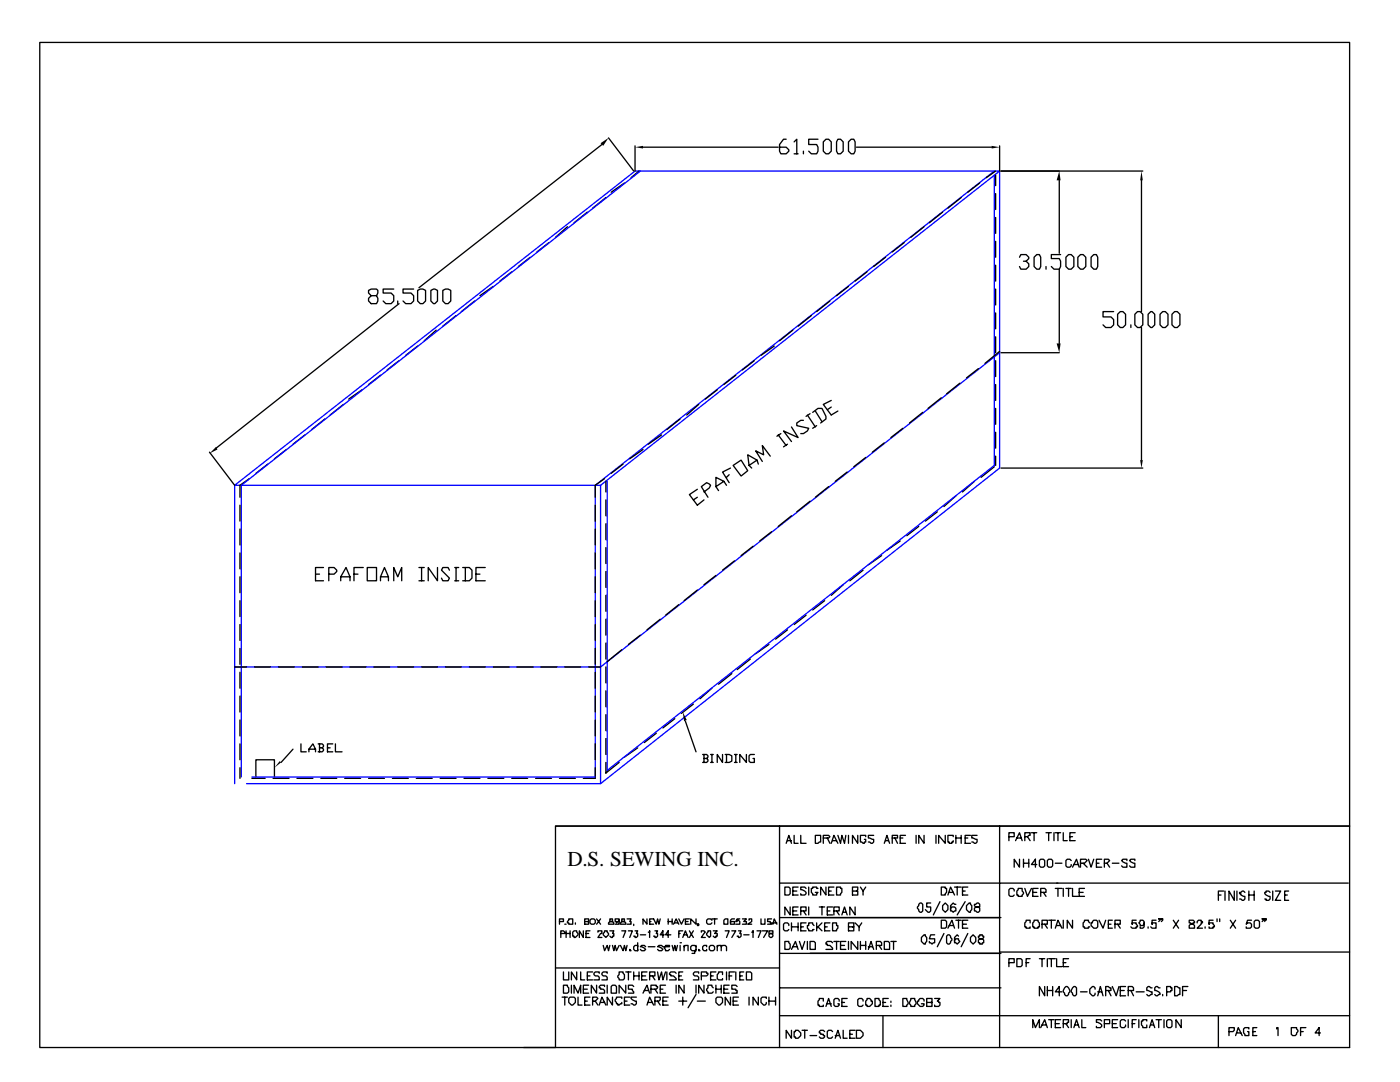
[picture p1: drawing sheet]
<svg xmlns="http://www.w3.org/2000/svg" width="279mm" height="216mm" viewBox="0 0 279 216" stroke-linecap="round" stroke-linejoin="round" font-family="sans-serif">
<defs><g id="words">
<text font-size="4.2" x="113.2" y="172.8">D.S. SEWING INC.</text>
</g></defs>
<path d="M127.8 34.1l-79.6 62.7v58.2M198.4 34.1l-79.6 62.7v58.2h-68.5M198.4 34.9v58l-77.2 60.8M199.5 34.1v59.3l-79.6 63h-70.7M199.5 70.4l-79.6 62.7h-73.1M46.8 96.8l79.9-62.7h72.8l-79.6 62.7zM46.8 96.8v59.6M119.9 96.8v59.6M121.2 96v58" fill="none" stroke="#00f" stroke-width=".26"/>
<g fill="none" stroke="#000" stroke-width=".26">
<path d="M7.9 8.5h261.4v156.3h-158.4v44.2h-103zM120.1 28.8l-36.5 28.6M120.9 39.4l-2.6 2.1M121.4 27.5l5.1 6.6M124.6 36.5l-2.6 1.9M126.7 29.1v5M127.5 34.1l-1.6 1.4M128.3 29.4h27M156.9 27.8h-.5l-.8 1v1.4l.2 .5h1.1l.5-.5v-.3l-.5-.5h-1.3M158.5 28.3l.5-.5v2.9M158.5 30.7h.8M160.3 30.2v.5"/>
<path d="M163.2 27.8h-1.8v1h1.6l.2 .6v.8l-.2 .5h-1.1l-.5-.5M164.3 28.3l.5-.5h.6l.5 .5v1.9l-.5 .5h-.6l-.5-.5zM167.2 27.8h.5l.6 .5v1.9l-.6 .5h-.5l-.2-.5v-1.9zM169.3 28.3l.6-.5h.5l.3 .5v1.9l-.3 .5h-.5l-.6-.5zM170.9 29.4h27M191.8 39.4l-2.6 2.1M195.5 36.5l-2.4 1.9M198.7 34.1l-1.9 1.4M198.7 34.9v2.1M198.7 38.6v3.2M199.5 29.1v5M199.8 34.1h28.3"/>
<path d="M211.4 36v14.5M227.8 36v26.2M74.1 59l-.5-.5v-.6l.5-.2h1l.3 .2v.6l-.3 .5h-1l-.5 .5v.6l.5 .5h1l.3-.5v-.6l-.3-.5M78.6 57.7h-2.1v.8h1.6l.5 .5v1.1l-.5 .5h-1.1l-.5-.5M82.5 57.7h-2.1v.8h1.6l.5 .5v1.1l-.5 .5h-1l-.6-.5M83.3 57.9l.6-.2h.5l.5 .2v2.2l-.5 .5h-.5l-.6-.5zM86 57.9l.5-.2 .8 .2v2.2l-.5 .5h-.3l-.5-.5zM88.4 57.9l.5-.2h.5l.6 .2v2.2l-.6 .5h-.5l-.5-.5zM98.4 57.2l-2.6 1.8M102.1 54.2l-2.4 1.9M105.8 51.3l-2.3 1.9M109.5 48.4l-2.3 1.9"/>
<path d="M113.2 45.2l-2.3 2.2M117.2 42.3l-2.6 2.1M169.3 57.2l-2.3 1.8M173 54.2l-2.3 1.9M176.7 51.3l-2.3 1.9M180.4 48.4l-2.3 1.9M184.4 45.2l-2.6 2.2M188.1 42.3l-2.6 2.1M198.7 43.4v3.2M198.7 48.2v3.1M198.7 52.9v3.2M198.7 57.7v3.2"/>
<path d="M203.5 51.3l.2-.5h1.1l.5 .5v.3l-.5 .5h-.5M204.8 52.1l.5 .6v.5l-.5 .5h-1.1l-.2-.5M206.4 51.3l.5-.5h.5l.3 .5v1.9l-.3 .5h-.5l-.5-.5zM208.8 53.2v.5M211.4 53.7v14.8M211.7 50.8h-1.9v.8h1.6l.3 .5v1.1l-.3 .5h-1.1l-.5-.5M212.7 51.3l.6-.5h.5l.5 .5v1.9l-.5 .5h-.5l-.6-.5zM215.1 51.3l.5-.5h.6l.5 .5v1.9l-.5 .5h-.6l-.5-.5zM217.8 51.3l.5-.5h.5l.3 .5v1.9l-.3 .5h-.5l-.5-.5zM72.2 77.8l-2.6 1.8M75.9 74.9l-2.3 1.8M79.4 60.1v.5"/>
<path d="M79.6 72l-2.3 1.8M79.6 60.6l-36.5 28.8M83.3 69.1l-2.3 1.8M87 65.9l-2.3 2.1M91 63l-2.6 2.1M94.7 60.1l-2.6 2.1M143.1 77.8l-2.3 1.8M146.8 74.9l-2.3 1.8M150.5 72l-2.3 1.8M154.5 69.1l-2.6 1.8M158.2 65.9l-2.6 2.1M161.9 63l-2.6 2.1"/>
<path d="M165.6 60.1l-2.6 2.1M165.9 79.9l-1.6 .8 1.6 2.1 1.3-.8M187.9 79.4l-2.7 2.1M191.6 76.5l-2.7 2.1M195.3 73.6l-2.4 1.8M198.7 62.4v3.2M198.7 67.2v3.2M198.7 72v3.1M198.7 76.7v3.2M199.5 70.1l-2.9 2.4M199.8 70.4h11.6M222.2 62.2h-2.1v1h1.6l.5 .6v1l-.5 .6h-1l-.6-.6"/>
<path d="M223 62.7l.6-.5h.5l.5 .5v2.1l-.5 .6h-.5l-.6-.6zM225.7 64.8v.6M226.5 62.7l.5-.5h.5l.6 .5v2.1l-.6 .6h-.5l-.5-.6zM227.8 65.4v26.4M229.7 62.2h.2l.6 .5v2.1l-.6 .6h-.2l-.6-.6v-2.1zM231.5 62.7l.5-.5h.6l.5 .5v2.1l-.5 .6h-.6l-.5-.6zM233.9 62.7l.5-.5h.5l.6 .5v2.1l-.6 .6h-.5l-.5-.6zM41.8 90.2l5 6.6M49.7 95.5l-1.8 1.3v2.4M53.4 92.6l-2.3 1.9M57.2 89.7l-2.4 1.8M60.9 86.8l-2.4 1.8"/>
<path d="M64.8 83.6l-2.6 2.1M68.5 80.7l-2.6 2.1M120.7 95.5l-1.9 1.3v2.4M120.9 96v2.2M120.9 99.7v3.2M124.4 92.6l-2.4 1.9M128.3 89.7l-2.6 1.8M132 86.8l-2.6 1.8M135.7 83.6l-2.6 2.1M139.2 97.6l-1.6 1.1 1.6 2.1 1.3-1.1M139.2 99.2l-.8 .5M139.4 80.7l-2.3 2.1"/>
<path d="M140.5 98.2l1.1-.8 .2-.6-.8-.5-1 .8 1.3 2.1M144.5 96l-1.6 1.1M145 96.8l-.5-.8-1.6-.8v1.9l.5 .8M145.5 94.7l-.5 .5M145.8 93.4l-1.6 .8 1.3 2.1M146.3 92.9l1.6-1.1 1.3 2.1-1.3 1.1zM151.1 91.8l-1.6 1.1M151.3 92.6l-.2-.8-1.9-1 .3 2.1 .5 .5M153.7 91l-1.6-2.1 .3 1.9-1.6-.8 1.3 2.1M155.3 86.8l1.6 2.1M155.8 86.5l-.8 .5M157.2 88.6l-.8 .6"/>
<path d="M158 85.2l1.3 2.1-2.9-1.3 1.6 2.1M160.3 83.9h-.5l-.8 .5v.5l2.4 .6-.3 .5-.8 .5h-.5M161.1 82.8l1.6 2.4M161.7 82.5l-.8 .6M162.2 82.3l1-.8h.8l.8 1.6v.5l-1 .8M162.7 82l1.3 2.1M163 84.9l-.8 .6M165.4 97.1l-2.7 2.1M165.9 81.2l-.8 .6M169.1 94.2l-2.4 1.8M172.8 91.3l-2.4 1.8M176.5 88.4l-2.4 1.8"/>
<path d="M180.2 85.5l-2.4 1.8M184.1 82.3l-2.6 2.1M190.8 99l-2.4 2.1M194.5 96l-2.4 2.2M198.4 93.1l-2.6 2.1M198.7 81.5v3.2M198.7 86.3v3.1M198.7 91v1.9M199.8 93.4h28.3M47.9 100.8v3.2M47.9 105.6v3.1M47.9 110.3v3.2"/>
<path d="M47.9 115.1v3.2M47.9 119.9v3.1M63 114.6h.8M64.6 113.2h-1.6v2.7h1.6M65.6 114.6h1.1l.5-.6v-.2l-.5-.6h-1.1v2.7M68 115.9v-.8l1.1-1.9 .7 1.9v.8M68 115.1h1.8M70.6 114.6h.8M72.5 113.2h-1.9v2.7M73.3 113.2h1.8v2.7h-1.8zM75.9 115.9v-.8l.8-1.9 .8 1.9v.8M75.9 115.1h1.6"/>
<path d="M78.6 115.9v-2.7l.8 1.9 .8-1.9v2.7M83.6 115.9h1.1M83.6 113.2h1.1M84.1 113.2v2.7M87.3 113.2v2.7l-1.8-2.7v2.7M89.7 113.8l-.3-.6h-1l-.3 .6 1.6 1.6-.3 .5h-1l-.3-.5M90.8 115.9h.7M90.8 113.2h.7M91 113.2v2.7M92.3 113.2h1.4l.5 .6v1.6l-.5 .5h-1.4M92.9 113.2v2.7M95 114.6h.8"/>
<path d="M96.8 113.2h-1.8v2.7h1.8M118.8 100.8v3.2M118.8 105.6v3.1M118.8 110.3v3.2M118.8 115.1v3.2M118.8 119.9v3.1M120.9 104.5v3.2M120.9 109.3v3.1M120.9 114v3.2M120.9 118.8v3.2M139.2 117.7l-2.7 2.2M142.9 114.8l-2.4 1.9"/>
<path d="M146.6 111.9l-2.4 1.9M150.3 109l-2.4 1.9M154 106.1l-2.4 1.8M158 102.9l-2.7 2.1M161.7 100l-2.7 2.1M164.6 119.9l-2.4 1.8M168.3 116.7l-2.4 2.1M172.2 113.8l-2.6 2.1M175.9 110.9l-2.6 1.8M179.7 107.9l-2.7 1.9M183.4 105l-2.4 1.9M187.1 102.1l-2.4 1.9"/>
<path d="M46.8 133.1h2.4M47.9 124.6v3.2M47.9 129.4v3.2M47.9 134.1v3.2M47.9 138.9v3.2M50.8 133.1h3.2M55.6 133.1h3.1M60.3 133.1h3.2M65.1 133.1h3.2M69.8 133.1h3.2M74.6 133.1h3.2M79.4 133.1h3.1"/>
<path d="M84.1 133.1h3.2M88.9 133.1h3.2M93.7 133.1h3.1M98.4 133.1h3.2M103.2 133.1h3.2M107.9 133.1h3.2M112.7 133.1h3.2M117.5 133.1h2.4M118.8 124.6v3.2M118.8 129.4v3.2M118.8 134.1v3.2M118.8 138.9v3.2"/>
<path d="M120.9 123.6v3.1M120.9 128.3v3.2M120.9 133.1v3.2M120.9 137.8v3.2M124.1 129.6l-2.9 2.4M127.8 126.7l-2.4 1.9M131.8 123.6l-2.7 2.1M135.5 120.6l-2.7 2.2M142.1 137.3l-2.4 2.1M146 134.4l-2.6 2.1M149.8 131.5l-2.7 2.1M153.5 128.6l-2.7 1.8"/>
<path d="M157.2 125.7l-2.4 1.8M160.9 122.8l-2.4 1.8M47.9 143.7v3.1M47.9 148.4v3.2M47.9 153.2v2.1M50.3 155.3h2.6M51.1 155v-3.4h3.7v3.4M54.5 155.3h3.2M58.5 149.5l-2.4 2.6M59.3 155.3h3.1M60.1 148.4v1.6h1M61.6 150v-.5l.8-1.1 .6 1.1v.5"/>
<path d="M61.6 149.5h1.4M63.5 148.4h.8l.3 .3v.3l-.3 .2M63.8 149.2h.5l.3 .3v.3l-.3 .2h-.8M63.8 148.4v1.6M64 155.3h3.2M65.4 149.2h.5M66.4 148.4h-1v1.6h1M66.9 148.4v1.6h1.4M68.8 155.3h3.2M73.6 155.3h3.1M78.3 155.3h3.2M83.1 155.3h3.2"/>
<path d="M87.8 155.3h3.2M92.6 155.3h3.2M97.4 155.3h3.1M102.1 155.3h3.2M106.9 155.3h3.2M111.7 155.3h3.1M118.8 143.7v3.1M118.8 148.4v3.2M118.8 153.2v2.1h-2.4M120.9 142.6v3.2M120.9 147.4v3.1M120.9 152.1v2.2l2.7-2.2"/>
<path d="M127.3 149.2l-2.7 1.9M131 146.3l-2.4 1.9M134.7 143.4l-2.4 1.9M136.8 143.9l2.1 6.1M138.4 140.5l-2.4 1.8M140.2 150.5h.8l.3 .3v.3l-.3 .2M140.5 151.3h.5l.3 .3v.3l-.3 .2h-.8M140.5 150.5v1.6M141.8 150.5h.5M141.8 152.1h.5M142.1 150.5v1.6M144.2 150.5v1.6l-1.1-1.6v1.6"/>
<path d="M144.7 150.5h.8l.5 .3v1.1l-.5 .2h-.8M145 150.5v1.6M146.6 150.5h.5M146.6 152.1h.5M146.8 150.5v1.6M149 150.5v1.6l-1.4-1.6v1.6M150.5 150.5h-.7l-.3 .3v1.1l.3 .2h.7v-.8h-.2M110.9 164.8h158.4v44.2h-164.8M155.6 164.8v44.2M156.6 177h.8l.3 .3v1l-.3 .3h-.8zM156.9 168.3l.5-1.6 .6 1.6M157.2 167.7h.8"/>
<path d="M158.2 177.8h.8M158.5 166.7v1.6h.8M159.3 177h-1.1v1.6h1.1M159.8 166.7v1.6h1.1M160.9 177.3l-.3-.3h-.8v.5h.3l.8 .6v.2l-.3 .3h-.8v-.3M161.4 177v1.6M162.7 166.7h1.1v1.3h-.3l-.3 .3h-.5zM163.2 177.3h-.2v-.3h-.8v.3h-.3v.8l.3 .2v.3h.8v-.3l.2-.2h-.5M164.3 167.2h1.1l.2-.2-.2-.3h-1.1v1.6M164.8 177v1.6l-1-1.6v1.6M165.1 167.2l.5 1.1M165.4 177.8h.5"/>
<path d="M165.9 168.3l.5-1.6 .8 1.6M166.2 167.7h.8M166.4 177h-1v1.6h1M167 177h.7v.3h.3v.8l-.3 .2v.3h-.7zM167.2 166.7l.5 1.6 .3-1.6 .5 1.6 .3-1.6M169.3 166.7v1.6M170.1 177.8h.8l.3-.3v-.5h-1.1v1.6h1.1v-.8h-.3M171.2 166.7v1.6l-1.1-1.6v1.6M171.7 177l.5 .8v.8M172.8 167v-.3h-1.1v1.3l.8 .3v-.3h.3v-.5h-.3M172.8 177l-.6 .8M174.4 166.7h-1.1v.5l1.1 .3v.5l-.3 .3-.8-.3"/>
<path d="M176.5 168.3l.5-1.6 .5 1.6M176.7 167.7h.6M178.1 167.2h1v-.5h-1v1.6M178.6 167.2l.5 1.1M179.7 167.2h.5M180.7 166.7h-1v1.6h1M182.8 166.7v1.6M184.4 166.7v1.6l-1-1.6v1.6M186.8 166.7v1.6M187.6 179.9l-1.3 2.7M187.9 177h.7v.3h.3v.8l-.3 .2v.3h-.7zM188.6 166.7v1.6l-1.3-1.6v1.6"/>
<path d="M189.2 178.6l.5-1.6 .8 1.6M189.4 178.1h.8M190.2 167v-.3h-1v1.3h.2v.3h.6v-.3h.2v-.3M190.5 177h1.3M190.8 167.2h1M190.8 166.7v1.6M191 177v1.6M191.8 166.7v1.6M192.1 177.8h.5M192.6 167.2h.5M192.6 179.9l-1.6 2.7M193.1 177h-1v1.6h1"/>
<path d="M193.7 166.7h-1.1v1.6h1.1M195 166.7h-1.1v.5l1.1 .3v.5l-.3 .3-.8-.3M199.5 164.8v11.4h-43.9M201.3 167h1.1v-.8h-1.1v1.5M202.4 177.8v-.3l-.3-.2h-.5l-.3 .2v1.1l.3 .3h.5l.3-.3M202.7 167.7l.8-1.5 .5 1.5M202.9 167.2h.8M203.2 177.3h.8v.5l.3 .3-.3 .8h-.8v-.3h-.3v-.8l.3-.3zM203.5 171.4v1.6l-1.1-1.6v1.6M204.3 171.4v1.6M204.3 172.2h1M204.5 177.3l.6 1.6 .7-1.6"/>
<path d="M204.5 167h.6l.2-.3h.3v-.5h-1.1v1.5M205.1 167l.5 .7M205.3 171.4v1.6M205.8 166.2h1.1M206.1 178.1h.8M206.4 166.2v1.5M206.9 172.5h-1.1l.8-1.1v1.6M207.2 177.3h-1.1v1.6h1.1M207.4 171.7a.66 .66 0 0 1 1.1 0v1.1l-.3 .2h-.5l-.3-.2zM207.7 178.1h1.1v-.6l-.3-.2h-.8v1.6M208.2 178.1l.6 .8M208.8 166.2h1"/>
<path d="M209 171.7a.66 .66 0 0 1 1.1 0v1.1l-.3 .2h-.5l-.3-.2zM209.3 166.2v1.5M210.3 166.2v1.5M210.6 172.2h1.3M210.6 177.3h1.3M210.6 166.2h1.1M210.9 176.2h58.2M211.1 176.2h-11.6v32.8M211.1 166.2v1.5M211.1 177.3v1.6M212.2 166.2v1.5h.8M212.2 177.3v1.6"/>
<path d="M212.7 177.3h1.1M213.3 177.3v1.6M213.5 167h.5M213.8 171.7l-.3-.3h-.5l-.3 .3v1.1l.3 .2h.5l.3-.2v-.3M214 173l.8-1.6 .6 1.6M214 177.3v1.6h1.1M214.3 172.5h.8M214.6 166.2h-1.1v1.5h1.1M215.4 178.1h.8M215.6 172.2h.8l.6-.5-.3-.3h-1.1v1.6M216.2 172.2l.8 .8M216.4 177.3h-1v1.6h1"/>
<path d="M217.2 171.4l.6 1.6 .5-1.6M218.8 172.2h.5M219.9 171.4h-1.1v1.6h1.1M220.4 172.2h.5l.6-.5-.3-.3h-.8v1.6M220.9 172.2l.6 .8M222 172.2h1.3M224.9 171.7v-.3h-.8l-.3 .3 .8 .5h.3v.8h-.8l-.3-.2M226.5 171.7v-.3h-.8l-.3 .3 .3 .3 .8 .2v.8h-.8l-.3-.2M243.2 178.6h.5M244.2 177.8h-1v1.9M244.5 177.8v1.9M246.3 177.8v1.9l-1-1.9v1.9"/>
<path d="M246.9 177.8v1.9M248.4 178.1l-.2-.3-.8 .3v.2h.2v.3l.8 .3v.5l-.2 .3-.8-.3M249.2 178.6h1.1M249.2 177.8v1.9M250.3 177.8v1.9M253.5 178.1l-.3-.3h-.5v.3h-.3v.2l.3 .3 .8 .3v.5l-.3 .3h-.5v-.3h-.3M254 177.8v1.9M254.5 177.8h1.1l-1.1 1.9h1.1M256.4 178.6h.5M257.2 177.8h-.8v1.9h.8M110.9 193.1h44.7M111.7 183.9h.7v-.5h-.7v1"/>
<path d="M111.9 186.3h.8v-.3l-.3-.3h-.5v1.4M112.2 199h1M112.4 196.6h.8v.2l.3 .3v.8l-.3 .3h-.8zM112.4 193.9v1.6h1.1v-1.6M112.7 184.4h.3zM112.7 199v1.6M113 185.7v1.4M113 186.3h.8M113.5 199.2a.94 .94 0 0 1 1.3 0v.8l-.5 .6h-.3l-.5-.6zM113.5 183.4h.8v1h-.8v-.3h-.3zM113.8 185.7v1.4M114 196.6v1.6"/>
<path d="M114.3 186l.3-.3h.5l.3 .8-.6 .6h-.2v-.3h-.3zM114.6 198.2v-1.6l.8 1.6 .5-1.6v1.6M114.8 184.1v.3M115.1 193.9v1.6l-1.1-1.6v1.6M115.4 199v1.6h.8M115.9 193.9v1.6h.8M116.4 185.7v1.4l-.8-1.4v1.4M116.4 197.4h.8M116.7 183.9h.8v-.5h-.8v1h.8v-.5h-.3M116.7 199.8h.5M116.9 186.3h.6M117.2 194.7h.5"/>
<path d="M117.5 196.6h-1.1v1.6h1.1M117.7 183.6a.66 .66 0 0 1 1.1 0v.5l-.3 .3h-.5l-.3-.3zM117.7 199h-1v1.6h1M117.7 185.7h-.8v1.4h.8M118.3 199.8h.5l.5-.6-.2-.2h-.8v1.6M118.3 193.9h-1.1v1.6h1.1M118.8 199.8l.5 .8M119.1 196.6v1.6l-1.1-1.6v1.6M119.1 183.4l.8 1M119.3 186v-.3h.8v.6h-.2l-.6 .8h.8M119.6 194.2v-.3h-.8l-.3 .3v.3l.3 .2h.5l.3 .3v.5h-1.1M119.9 183.4l-.8 1"/>
<path d="M120.4 188.6l.3 1.1 .5-1.1 .2 1.1 .3-1.1M120.7 185.7h.5v.3l.2 .3v.2l-.5 .6-.5-.6zM120.7 196.8v-.2h-.8l-.3 .2v.3h.3v.3h.5l.3 .2v.6h-1.1M121.2 194.2v-.3h-.8l-.3 .3v.3l.3 .2h.5l.3 .3v.5h-1.1M121.2 196.6v1.6M121.7 183.4v.5h.5l.3 .2v.3h-1.1v-.3l.3-.2h.5v-.5zM121.7 185.7h.8l-.3 .6h.3v.5h-.3v.3h-.2l-.3-.3M122 196.8l.2-.2h.6l.2 .2v1.4h-1zM122.2 199v1.6l-1-1.6v1.6M122.2 188.6l.3 1.1 .3-1.1 .2 1.1 .6-1.1M123.6 193.9h.8v.3l.2 .3v.8l-.2 .2h-.8v-.2l-.3-.3v-.3l.3-.2zM123.6 183.6v.3h-.3l-.3 .2v-.2h-.2v-.5h.8v1h-.8"/>
<path d="M123.8 188.6l.6 1.1 .2-1.1 .3 1.1 .2-1.1M124.1 183.4v.5h.5l.3 .2v.3h-1.1v-.3l.3-.2h.5v-.5zM124.1 199.2v-.2h-1.1v.2l-.2 .3v.3l.2 .2v.3h.3v.3l.8-.3v-.3M124.1 185.7h.8l-.5 1.4M124.6 199.8h.5M124.9 196.6v1.6l-1.3-1.6v1.6M124.9 193.9h1M125.1 183.4h.8l-.2 .5h.2v.5h-.8M125.4 185.7h.8l-.5 1.4M125.4 193.9v1.6M125.7 189.4l.2 .3h-.2zM125.7 199h-1.1v1.6h1.1"/>
<path d="M126.5 196.8l-.3-.2h-.8v.8h.8v.2l.3 .3v.3h-1.1M126.5 194.7h1M126.5 184.4v.3M126.5 193.9v1.6M126.7 185.7h.6l-.3 .6h.3v.5l-.3 .3h-.3v-.3h-.2M127 199h-1.1v.2l.3 .3 .8 .3v.5l-.3 .3-.8-.3M127.3 188.9v-.3h-.6l-.2 .3v.5l.2 .3h.6v-.3M127.3 188.1v1.6M127.5 193.9v1.6M127.8 186.5h1.1M128.1 194.7h.8M128.3 198.2l.8-1.6 .5 1.6"/>
<path d="M128.6 197.6h.8M128.9 188.9l-.3-.3h-.5l-.3 .3h.3l.8 .5-.3 .3h-.5l-.3-.3M129.1 193.9h-1v1.6h1M129.1 183.4v1l-.8-1v1M129.4 186h.2v-.3v1.4M129.4 188.9h1.3M129.6 194.7h1.1v-.8h-1.1v1.6M129.6 183.9h.3M129.9 197.4h1.1l.2-.3v-.3h-.2v-.2h-1.1v1.6M130.2 194.7l.5 .8M130.7 199.8h.8l.3-.3v-.5h-1.1v1.6M130.7 185.7h.5l-.2 .6h.2v.5l-.2 .3h-.3v-.3h-.3"/>
<path d="M130.7 197.4l.5 .8M131.2 193.9l.3 1.6 .5-1.6 .3 1.6 .5-1.6M131.2 199.8l.6 .8M131.8 183.4l-.3 1-.3-1-.2 1-.6-1h-.8v1h.8M131.8 197.4h.5M132.3 188.9l-.3-.3h-.5l-.3 .3 .8 .3 .3 .2-.3 .3h-.5l-.3-.3M132.3 199.8h.8M132.6 186.5h-.8l.5-.8v1.4M132.6 188.9h1v-.3h-.8v.3h-.2l.2 .8h.5l.3-.3M132.8 196.6h-1v1.6h1M133.1 193.9v1.6M133.3 199h-1v1.6h1"/>
<path d="M133.3 183.4v1M133.3 183.9h.8M133.9 186.5h-1.1l.5-.8v1.4M134.1 188.6l.3 1.1 .3-1.1 .2 1.1 .3-1.1M134.1 183.4v1M134.4 184.4l.5-1 .6 1M134.7 184.1h.5M134.9 194.2l-.2-.3h-.8l-.3 .3v.3h.3v.2h.5l.5 .6v.2h-1.3M134.9 196.6v1.6M135.5 183.4l.5 1 .5-1M135.5 199.8h1.6M135.5 194.7h.5"/>
<path d="M135.5 186.3h.2M135.7 188.1h.3zM135.7 188.6v1.1M136.3 193.9h-.8v1.6h.8M136.3 185.7h-.8v1.4M136.3 187.1l.5-1.4 .5 1.4M136.3 199v1.6M136.5 196.6v1.6l-1-1.6v1.6M136.5 188.9l.3-.3h.5v1.1M136.5 186.5h.6M136.5 188.6v1.1M136.8 183.9h.5"/>
<path d="M137.6 183.4h-.8v1h.8M137.6 185.7l.8 1.4M138.4 185.7l-.8 1.4M138.9 183.4v1l-1.1-1v1M138.9 188.6v1.1l-.3 .3v.2h-.5M138.9 188.9l-.3-.3h-.5l-.3 .3v.5l.3 .3h.5l.3-.3M138.9 196.6v1.6M138.9 198.4l-1.6 2.7M139.2 199.8h1.6M139.4 189.4l.3 .3h-.3zM139.4 194.2v-.3h-.8l-.2 .3v.3l.2 .2h.6l.2 .3v.5h-1M139.4 184.4h-.2h.2v.3h-.2"/>
<path d="M140 194.7h1l.3-.2v-.3h-.3v-.3h-1v1.6M140 186v-.3h.5l.3 .3-.8 1.1h.8M140.5 196.6v1.6l-1.1-1.6v1.6M141 188.9v-.3h-.5l-.3 .3v.5l.3 .3h.5v-.3M141.3 185.7h.5v1.1l-.2 .3-.6-.6zM141.6 188.9a.66 .66 0 0 1 1 0v.5l-.3 .3h-.5l-.2-.3zM141.8 194.7h.5M142.1 183.6l-.3-.2h-.5l-.3 .2v.5l.3 .3h.5l.3-.3M142.1 183.4h1M142.3 197.1l-.2-.3v-.2h-.8v.5l-.3 .3 .3 .8h.8l.2-.3M142.3 185.7h.8l-.5 .6h.5v.5h-.2v.3h-.3l-.3-.3M142.6 183.4v1"/>
<path d="M142.9 193.9h-1.1v1.6h1.1M142.9 197.4h1M142.9 196.6v1.6M143.1 199h.8l.3 .2v.8l-.5 .6h-.3l-.5-.6v-.8zM143.1 188.9l.3-.3h.5v1.1M143.1 188.6v1.1M143.9 188.9l.3-.3h.5l.3 .3v.8M143.9 196.6v1.6M144.2 194.5v-.6h-.8v.3l-.3 .3v.8l.3 .2h.8v-.2M144.5 183.6l.2-.2h.6v1h-.8zM144.5 197.4h.8M144.7 185.7h.8l-.5 1.4"/>
<path d="M145 193.9v1.6M145.5 196.6h-1v1.6h1M145.5 194.7h.5M145.8 199v1.6l-1.1-1.6v1.6M146 185.7h.8l-.8 1.4M146.3 199.8h.8M146.6 193.9h-1.1v1.6M146.6 183.4h-.6l-.2 .2v.8h.8v-.5h-.8v.2M146.8 193.9v1.6M147.1 196.8l-.3-.2h-.8v.8h.8v.2h.3v.6h-1.1M147.4 199h-1.1v1.6h1.1M147.4 185.7h.5l-.3 .6h.3v.5l-.3 .3h-.2v-.3h-.3"/>
<path d="M147.6 183.4h-.5l-.3 .5h.3v-.3h.3l.2 .3v.5h-.8M147.6 194.7h.6M148.2 183.4h.8l-.6 .5h.6v.5h-.8M148.4 193.9h-.8v1.6h.8M148.4 186.5h1.1M149 193.9h.8l.2 .3v1.3h-1zM149.5 183.6v-.2h.5v.5l-.8 .5h.8M149.5 199v1.6M150 186h.3v-.3v1.4M151.1 185.7h.8l-.6 1.4M151.3 199v1.6l-1-1.6v1.6M151.9 183.4v1h.8v-1"/>
<path d="M152.1 185.7h1.1l-.8 1.4M152.9 199.2v-.2h-.8l-.2 .2v.8l.5 .6h.3l.2-.3v-.3M153.5 185.7v.6h.5l.3 .2v.3l-.3 .3h-.3l-.2-.3v-.3l.2-.2h.6v-.6zM153.5 199.8h1.3M153.5 199v1.6M154 183.4h-.8v.5h.5v.2h.3v.3h-.8M154.3 184.4l.2-1 .5 1M154.3 184.1h.7M154.8 199v1.6M155.6 183.1h44.2M155.6 190.2h44.2M155.6 197.1h44.2"/>
<path d="M156.6 187.9h.8v.2l.3 .3v.8l-.3 .2h-.8zM157.4 184.7v-.3l-.2-.3h-.6l-.2 .3v1.1l.2 .2h.6l.2-.2M157.7 181v1.6l-1.1-1.6v1.6M158 189.4l.8-1.5 .5 1.5M158 184.1v1.6M158 184.9h1.3M158.2 181.8h.8M158.2 188.9h.8M159.3 181h-1.1v1.6h1.1M159.3 184.1v1.6M159.5 187.9l.6 1.5 .5-1.5M159.8 181.8h1.1v-.8h-1.1v1.6"/>
<path d="M159.8 184.9h.5M160.3 181.8l.6 .8M160.9 184.1h-1.1v1.6h1.1M161.1 187.9v1.5M161.4 181v1.6M161.7 187.9h.8l.2 .2v1.3h-1zM162.5 184.7l-.3-.3v-.3h-.8v.6h-.3v.5l.3 .3v.2h.8v-.2h.3M163 184.1v1.6M163.2 184.9l.8 .8M163.5 181h1.1M164 181v1.6M164 184.1l-1 1.1"/>
<path d="M164.3 199.8v-.6h-.8v.3l-.3 .3v.8h.3v.2h.8v-.2M164.6 184.9h.5M165.1 181.8h.5M165.6 184.1h-1v1.6h1M166.2 184.1h.8v.6h.2v.5l-.2 .3v.2h-.8zM166.2 181h-1.1v1.6h1.1M166.2 188.1l-.3-.2h-.8l-.3 .2v.3h.3v.2h.5l.6 .6v.2h-1.4M166.4 181.8h1.1v-.8h-1.1v1.6M166.4 187.9h1.1M167 181.8l.5 .8M167 187.9v1.5M167.5 199.8v-.3l-.3-.3h-.5l-.3 .3v1.1l.3 .2h.5l.3-.2v-.3h-.3"/>
<path d="M167.7 188.6h.8M168 182.6l.5-1.6 .6 1.6M168.3 182h.5M168.8 187.9h-1.1v1.5h1.1M169.1 199.2h-1.1v1.6h1.1M169.3 184.9h1.1v-.8h-1.1v1.6h1.1v-.8h-.3M169.3 187.9v1.5M170.7 181v1.6l-1.1-1.6v1.6M170.7 184.1l.7 .8v.8M171.2 187.9v1.5l-1.3-1.5v1.5M171.7 188.6h1.1M171.7 187.9v1.5"/>
<path d="M172 184.1l-.6 .8M172.2 199.8v-.3l-.2-.3h-.6l-.2 .3v1.1l.2 .2h.6l.2-.2M172.8 187.9v1.5M173 199.2h.6l.2 .3v.3h.3v.5l-.5 .5h-.6v-.2h-.2v-.8l.2-.3zM173.3 189.4l.5-1.5 .6 1.5M173.3 188.9h.8M174.6 199.2h.8v.3l.3 .3v.8h-.3v.2h-.8zM174.9 188.6h1v-.5l-.2-.2h-.8v1.5M175.4 188.6l.5 .8M176.5 187.9h.8l.2 .2v1.3h-1zM177.3 199.2h-1.1v1.6h1.1M177.8 199.8v.2z"/>
<path d="M177.8 187.9h1.1M178.3 187.9v1.5M180.2 199.2h.8l.2 .8-.2 .8h-.8zM181.8 199.2h.8l.2 .8-.2 .8h-.8v-.2l-.3-.3zM183.4 180.4l.2-.2h.3l.2 .2v1.4l-.2 .2h-.3l-.2-.2v-.3l-.3-.3zM183.9 187.1l.5-.6h.3v.3l.2 .3v.8l-.2 .2v.3h-.3l-.5-.5zM184.4 199.8v-.3l-.3-.3h-.5l-.2 .3v.3h-.3v.5l.5 .5h.5l.3-.2v-.3h-.5M185.7 180.2h-.8v.8h.8v.8l-.2 .2h-.3l-.5-.5M186.5 199.2h1.1l-.5 .6h.2v.2h.3v.6l-.3 .2h-.8v-.2M186.5 186.5h-.8l-.2 .8h1v.8h-.2l-.3 .3-.3-.3h-.2v-.2M187.9 183.6h.7l.3 .3v1l-.3 .3h-.7zM188.1 180.7l.5-.5 .6 .5v.8l-.6 .5-.5-.5z"/>
<path d="M188.4 186.3l-1.3 2.6M188.9 186.8l.3-.3h.2l.6 .8v.3l-.6 .8h-.2l-.3-.3zM189.2 185.2l.8-1.6 .5 1.6M189.4 184.7h.8M190.8 180.4h-.3l-.3-.2-.5 .5v1.1h.3l.2 .2 .3-.2h.3v-.6l-.3-.2h-.5l-.3 .2v.3M190.8 183.6h1M191.3 186.8l-.3-.3-.5 .6v1h.3l.2 .3 .6-.5-.3-.3v-.3h-.5l-.3 .3v.3M191.3 183.6v1.6M192.1 184.4h.8M192.9 180.7l.5-.5h.3v.2l.2 .3v.8l-.2 .3v.2h-.3l-.5-.5zM193.1 183.6h-1v1.6h1M193.1 186.3l-1.3 2.6"/>
<path d="M193.7 187.1l.5-.6 .5 .6v.8l-.5 .5-.5-.5zM194.5 180.4v.3l.2 .3h.6l.2 .2v.6l-.2 .2-.8-.2v-.6l.2-.2h.8v-.6l-.2-.2zM195.5 186.5v.3h-.2v.3l.2 .2h.6l.2 .3v.5h-.2v.3h-.6v-.3h-.2v-.5l.2-.3h.6l.2-.2v-.3h-.2v-.3zM199.5 190h69.8M201.3 192.1h1.1v-.8h-1.1v1.6M202.9 191.3h.8l.3 .3v1l-.3 .3h-.8zM204.8 192.1h.5M205.6 191.3h-.8v1.6M205.6 184.1v-.5h-.8v.3l-.3 .2v.8h.3v.3h.8v-.3M206.4 183.6h.8v.3l.2 .2v.8h-.2v.3h-.8v-.3h-.3v-.8l.3-.2zM207.4 191.3h1.1M208 184.4h1v-.8h-1v1.6"/>
<path d="M208 191.3v1.6M208.5 196.8v1.9l-1.1-1.9v1.9M208.5 184.4l.5 .8M209 191.3v1.6M209 196.8v1.9M209 197.6h1.1M209.3 191.3h1.3M209.3 183.6h1.3M209.8 183.6v1.6M209.8 191.3v1.6M210.1 196.8v1.9M210.6 185.2l.5-1.6 .8 1.6"/>
<path d="M210.9 191.3v1.6h1M210.9 184.7h.8M211.9 197.9h-1.3l.8-1.1v1.9M212.2 192.1h.5M212.2 183.6v1.6M212.5 197.1l.2-.3h.3l.5 .8-.2 .8-.3 .3h-.3l-.5-.8zM213.3 191.3h-1.1v1.6h1.1M214 197.1l.3-.3h.3l.2 .3v1.3l-.2 .3h-.3l-.5-.8zM214 183.6v1.6l-1-1.6v1.6M215.6 197.9h1.4M217.5 184.1l-.3-.2v-.3h-.8v.3l-.2 .2v.8h.2v.3h.8v-.3h.3M217.8 184.1h.2v-.2l.3-.3h.5l.3 .3v1l-.3 .3h-.5l-.5-.5z"/>
<path d="M218.5 197.4v-.3l-.2-.3h-.3l-.5 .6v.8l.5 .5h.3l.2-.3v-.2M219.1 198.7l.5-1.9 .5 1.9M219.1 197.9h.8M219.3 183.6l.8 1.6 .6-1.6M220.7 197.6h1v-.5h-.2l-.3-.3h-.5v1.9M221.2 184.4h.5M221.2 197.6l.5 1.1M222 183.6h-.8v1.6h.8M222 196.8l.8 1.9 .5-1.9M222.5 184.4h1.1v-.8h-1.1v1.6M223 184.4l.6 .8M223.6 197.6h.8"/>
<path d="M224.6 196.8h-1v1.9h1M225.2 197.6h1v-.5l-.2-.3h-.8v1.9M225.7 197.6l.5 1.1M226.7 183.6h-.7v.8v-.3h.7l.3 .8h-.3v.3h-.7l-.3-.3M226.7 197.9h1.6M228.3 184.1v.3l-.2 .3h-.6v-.3l-.2-.3 .2-.2v-.3h.6l.2 .3v1l-.2 .3h-.6v-.3M229.1 184.9v.3M229.9 197.1h-.2l-.3-.3h-.3l-.2 .3v.5l1 .3v.5h-.2l-.3 .3h-.3l-.2-.3M230.7 183.6h-.8v.8v-.3h.8v1.1h-.8l-.2-.3M231.5 183.4h-.3h.3v.2l-.3 .3M231.5 197.1h-.3l-.2-.3h-.3l-.2 .3v.5l.7 .3 .3 .3v.2h-.3l-.2 .3h-.3l-.2-.3M232 198.4v.3z"/>
<path d="M232 183.4h-.2h.2v.2l-.2 .3M232.8 197.9h.8v-.3h.3v-.5h-.3v-.3h-.8v1.9M234.2 183.6l1 1.6M234.4 196.8h.5l.3 .3h.3v1.3h-.3l-.3 .3h-.5zM235.2 183.6l-1 1.6M236 197.6h.8M237.1 196.8h-1.1v1.9M237.3 183.6v.5h.3l.8 .6v.5h-1.1v-.5l.8-.6h.3v-.2l-.3-.3zM238.9 184.1v-.2l.3-.3h.5v.3h.3v.2h-.3v.3l-.8 .8h1.1M240.5 184.9v.3M242.1 183.6h-.8v.8v-.3h.8l.3 .8h-.3v.3h-.8v-.3M242.9 183.4v.5"/>
<path d="M243.4 183.4v.5M245.5 183.6l1.1 1.6M246.6 183.6l-1.1 1.6M249.8 183.6h-.8l-.3 .8 .3-.3h.5l.3 .3v.5l-.3 .3h-.8v-.3M250.3 183.9a.66 .66 0 0 1 1.1 0v1l-.3 .3h-.5l-.3-.3zM252.1 183.4h-.2h.2v.2l-.2 .3M252.7 183.4h-.3h.3v.2h-.3v.3M119.6 200.6l.5-1.6 .8 1.6M119.9 200h.8M129.1 200.6l.5-1.6 .8 1.6M129.4 200h.8M155.6 202.7h113.7"/>
<path d="M158 205.6v1.6l-1.1-1.6v1.6M158.5 205.8h.3v-.2h.5l.5 .5v.5l-.5 .6h-.5v-.3h-.3zM160.1 205.6h1M160.6 205.6v1.6M161.7 206.6h1.3M164.6 205.8l-.3-.2h-.5l-.3 .2v.3h.3v.3h.5v.2h.3v.3l-.3 .3h-.5l-.3-.3M164.8 200.8l.6-1.6 .5 1.6M165.1 200.3h.8M166.2 205.8l-.3-.2h-.5l-.3 .2v1.1l.3 .3h.5l.3-.3M166.7 207.2l.5-1.6 .5 1.6M166.7 206.6h.8M168 200h.5"/>
<path d="M168.3 205.6v1.6h.8M169.6 206.4h.5M170.7 205.6h-1.1v1.6h1.1M170.9 205.6h.8l.5 .5v.5l-.5 .6h-.8zM176.2 202.7v6.3M176.2 200h.5M177.8 200.6v.2M184.9 200h1.1v-.8h-1.1v1.6h1.1v-.8h-.3M206.1 205.1v-1.6l.5 1.6 .8-1.6v1.6M207.7 205.1l.8-1.6 .5 1.6M208 204.5h.8M209.3 203.5h1"/>
<path d="M209.8 203.5v1.6M210.6 204.3h.8M211.7 203.5h-1.1v1.6h1.1M212.2 204.3h.8v-.3h.3v-.5h-1.1v1.6M212.7 204.3l.6 .8M213.8 203.5v1.6M214.3 205.1l.5-1.6 .6 1.6M214.6 204.5h.5M215.9 203.5v1.6h.8M219.9 203.7l-.3-.2h-.8v.5h.3l.8 .5v.3l-.3 .3h-.8v-.3M220.4 204.3h1.1v-.8h-1.1v1.6M222 204.3h.8"/>
<path d="M223 203.5h-1v1.6h1M224.6 203.7l-.2-.2h-.6l-.2 .2v1.1l.2 .3h.6l.2-.3v-.3M225.2 203.5v1.6M226 204.3h.5M226.7 203.5h-.7v1.6M227.3 203.5v1.6M228.9 203.7v-.2h-.8v.2h-.3v.8l.3 .3v.3h.8v-.6M229.4 205.1l.5-1.6 .6 1.6M229.7 204.5h.5M230.7 203.5h1.1M231.2 203.5v1.6M232.3 203.5v1.6"/>
<path d="M232.8 203.7l.3-.2h.5l.3 .2v1.1l-.3 .3h-.5l-.3-.3zM235.7 203.5v1.6l-1-1.6v1.6M243.2 202.7v6.3M245.3 205.8h.8l.2-.2v-.5h-1v1.5M246.6 206.6l.5-1.5 .8 1.5M246.9 206.1h.7M249.2 205.3v-.2h-.8l-.2 .2v.8l.2 .3v.2h.8v-.8h-.2M250 205.8h.6M250.8 205.1h-.8v1.5h.8M254.8 205.3v-.2h.3v1.5M257.7 205.1h1.1v.2l.2 .3v.2l-.5 .8h-.5l-.3-.2zM259.6 205.8h.5"/>
<path d="M260.6 205.1h-1v1.5M263.5 206.1h-1l.8-1v1.5"/>
</g>
<path d="M119.9 28.6l1.5-1.1-1 1.6zM126.7 29.4l1.6-.3v.5zM197.9 29.1l1.6 .3-1.6 .2zM211.4 34.1l.3 1.9h-.8zM227.8 34.1l.3 1.9h-.6zM210.9 68.5h.8l-.3 1.9zM43.1 89.2l.3 .5-1.6 .8zM227.5 91.8h.6l-.3 1.6zM55.8 151.9l.3 .2-1.3 1.1zM136.3 142.1l.8 1.6-.6 .2z" fill="#000"/>
<use href="#words"/>
</svg>
